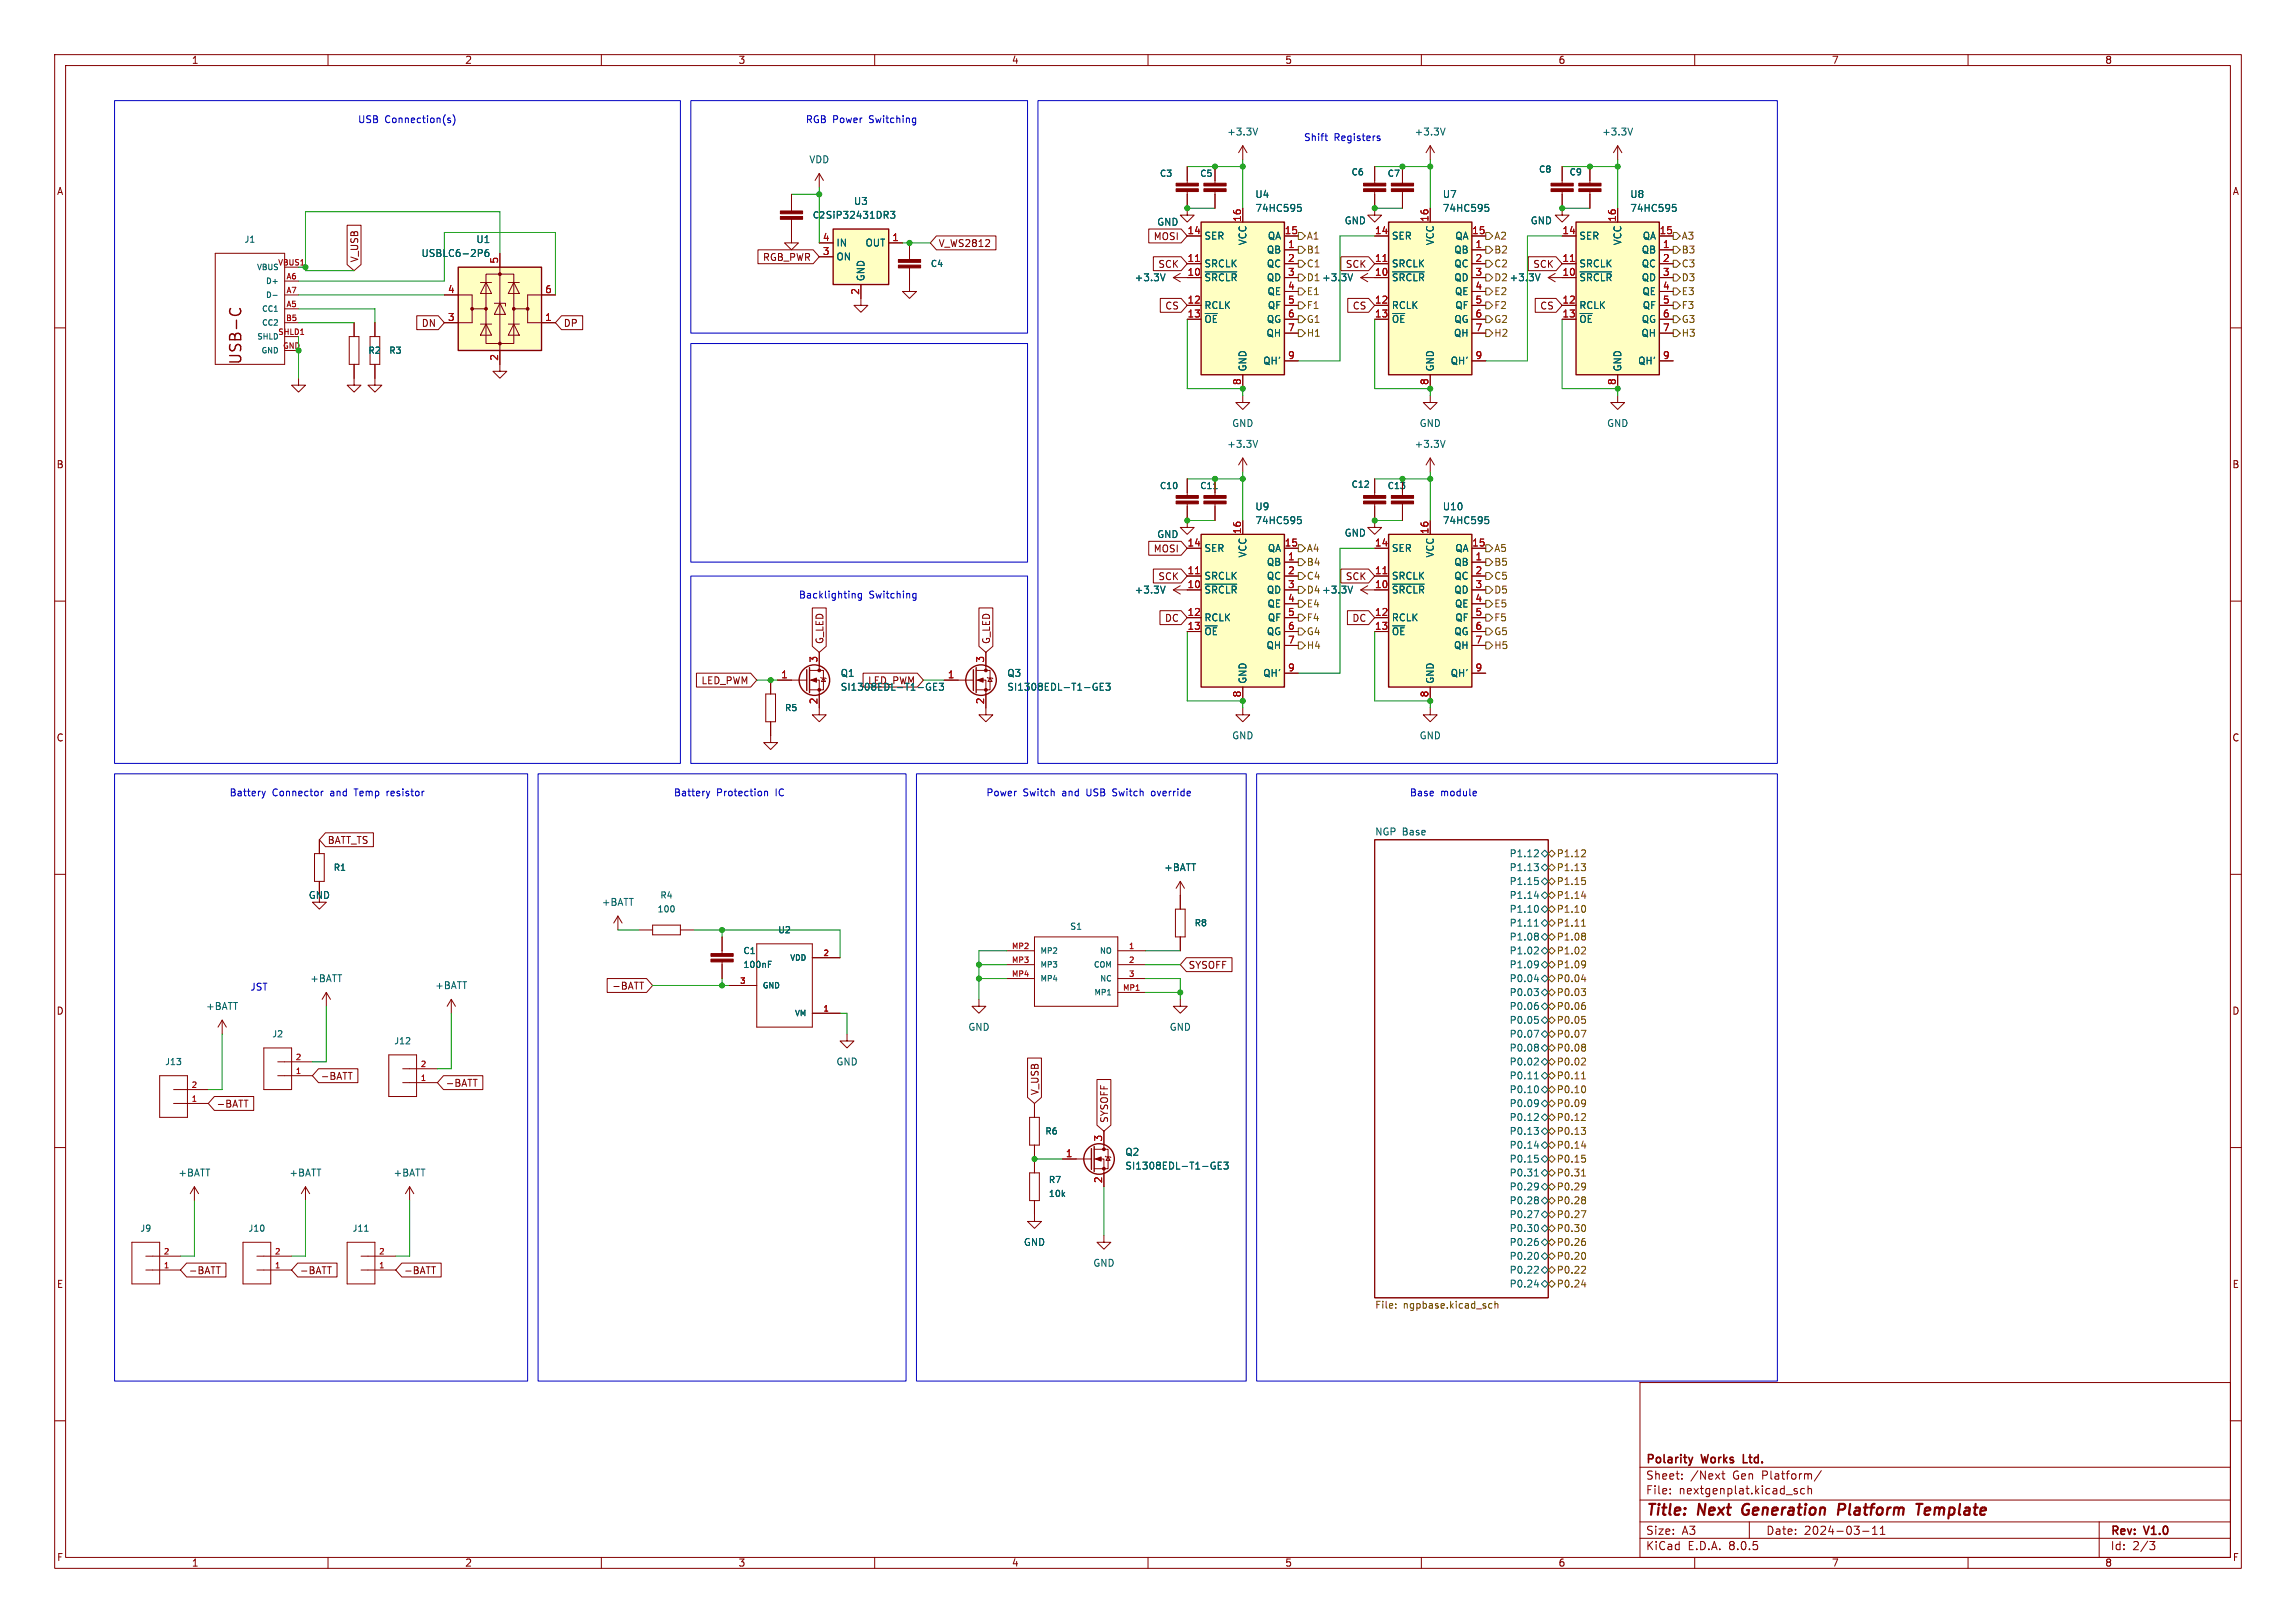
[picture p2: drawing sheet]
<svg xmlns="http://www.w3.org/2000/svg" width="420mm" height="297mm" viewBox="0 0 420 297" stroke-linecap="round" stroke-linejoin="round" font-family="sans-serif">
<defs><g id="words">
<g font-size="2.8" fill="#840000">
<text x="44.5" y="66.9" transform="rotate(-90 44.5 66.9)">USB-C</text>
<text x="301" y="277.9">Title:</text>
<text x="310.6" y="277.9">Next</text>
<text x="319.5" y="277.9">Generation</text>
<text x="337.9" y="277.9">Platform</text>
<text x="353" y="277.9">Template</text>
</g>
<g font-size="2.1" fill="#840000">
<text x="301" y="268.2">Polarity</text>
<text x="311.4" y="268.2">Works</text>
<text x="319.5" y="268.2">Ltd.</text>
<text x="301" y="273.7">File:</text>
<text x="301" y="271">Sheet:</text>
<text x="307.1" y="273.7">nextgenplat.kicad_sch</text>
<text x="309.2" y="271">/Next</text>
<text x="317" y="271">Gen</text>
<text x="322.5" y="271">Platform/</text>
<text x="301" y="281.1">Size:</text>
<text x="307.6" y="281.1">A3</text>
<text x="323" y="281.1">Date:</text>
<text x="330" y="281.1">2024-03-11</text>
<text x="386" y="281.3">Rev:</text>
<text x="392.4" y="281.3">V1.0</text>
<text x="301" y="283.9">KiCad</text>
<text x="308.7" y="283.9">E.D.A.</text>
<text x="316.3" y="283.9">8.0.5</text>
<text x="386" y="283.9">Id:</text>
<text x="390.1" y="283.9">2/3</text>
</g>
<g font-size="1.8" fill="#840000">
<text x="35" y="11.9">1</text>
<text x="85" y="11.9">2</text>
<text x="135" y="11.9">3</text>
<text x="185" y="11.9">4</text>
<text x="235" y="11.9">5</text>
<text x="285" y="11.9">6</text>
<text x="335" y="11.9">7</text>
<text x="385" y="11.9">8</text>
<text x="10.3" y="35.9">A</text>
<text x="408.3" y="35.9">A</text>
<text x="139.5" y="47.9">RGB_PWR</text>
<text x="171.6" y="45.4">V_WS2812</text>
<text x="210.9" y="44.1">MOSI</text>
<text x="65.7" y="48.1" transform="rotate(-90 65.7 48.1)">V_USB</text>
<text x="211.8" y="49.2">SCK</text>
<text x="246.1" y="49.2">SCK</text>
<text x="280.4" y="49.2">SCK</text>
<text x="213.1" y="56.8">CS</text>
<text x="247.3" y="56.8">CS</text>
<text x="281.6" y="56.8">CS</text>
<text x="77" y="60">DN</text>
<text x="103" y="60">DP</text>
<text x="10.3" y="85.9">B</text>
<text x="408.2" y="85.9">B</text>
<text x="210.9" y="101.3">MOSI</text>
<text x="211.8" y="106.4">SCK</text>
<text x="246.1" y="106.4">SCK</text>
<text x="213" y="114">DC</text>
<text x="247.3" y="114">DC</text>
<text x="150.8" y="118" transform="rotate(-90 150.8 118)">G_LED</text>
<text x="181.3" y="118" transform="rotate(-90 181.3 118)">G_LED</text>
<text x="128.2" y="125.4">LED_PWM</text>
<text x="10.3" y="135.9">C</text>
<text x="408.2" y="135.9">C</text>
<text x="59.8" y="154.6">BATT_TS</text>
<text x="217.3" y="177.5">SYSOFF</text>
<text x="10.3" y="185.9">D</text>
<text x="111.9" y="181.3">-BATT</text>
<text x="408.2" y="185.9">D</text>
<text x="58.6" y="197.8">-BATT</text>
<text x="39.5" y="202.9">-BATT</text>
<text x="81.4" y="199.1">-BATT</text>
<text x="190.2" y="200.5" transform="rotate(-90 190.2 200.5)">V_USB</text>
<text x="202.9" y="205.6" transform="rotate(-90 202.9 205.6)">SYSOFF</text>
<text x="34.4" y="233.4">-BATT</text>
<text x="54.8" y="233.4">-BATT</text>
<text x="73.8" y="233.4">-BATT</text>
<text x="10.3" y="235.9">E</text>
<text x="408.3" y="235.9">E</text>
<text x="10.3" y="285.9">F</text>
<text x="35" y="286.9">1</text>
<text x="85" y="286.9">2</text>
<text x="135" y="286.9">3</text>
<text x="185" y="286.9">4</text>
<text x="235" y="286.9">5</text>
<text x="285" y="286.9">6</text>
<text x="335" y="286.9">7</text>
<text x="385" y="286.9">8</text>
<text x="408.3" y="285.9">F</text>
</g>
<g font-size="1.8" fill="#0000c2">
<text x="65.4" y="22.6">USB</text>
<text x="70.4" y="22.6">Connection(s)</text>
<text x="147.3" y="22.6">RGB Power</text>
<text x="159.1" y="22.6">Switching</text>
<text x="238.4" y="26">Shift</text>
<text x="244" y="26">Registers</text>
<text x="146" y="109.6">Backlighting</text>
<text x="159" y="109.6">Switching</text>
<text x="41.9" y="145.8">Battery</text>
<text x="49.8" y="145.8">Connector</text>
<text x="60.5" y="145.8">and</text>
<text x="65.1" y="145.8">Temp</text>
<text x="71.2" y="145.8">resistor</text>
<text x="123.2" y="145.8">Battery</text>
<text x="131.1" y="145.8">Protection</text>
<text x="142" y="145.8">IC</text>
<text x="180.3" y="145.8">Power</text>
<text x="187.1" y="145.8">Switch</text>
<text x="194.4" y="145.8">and</text>
<text x="199" y="145.8">USB</text>
<text x="204" y="145.8">Switch</text>
<text x="211.3" y="145.8">override</text>
<text x="257.8" y="145.8">Base</text>
<text x="263.5" y="145.8">module</text>
<text x="45.7" y="181.4">JST</text>
</g>
<g font-size="1.8" fill="#006464">
<text x="224.4" y="25">+3.3V</text>
<text x="258.7" y="25">+3.3V</text>
<text x="293" y="25">+3.3V</text>
<text x="147.9" y="30.1">VDD</text>
<text x="156.1" y="37.7">U3</text>
<text x="211.6" y="41.5">GND</text>
<text x="229.5" y="36.4">U4</text>
<text x="229.5" y="39">74HC595</text>
<text x="245.9" y="41.2">GND</text>
<text x="263.8" y="36.4">U7</text>
<text x="263.8" y="39">74HC595</text>
<text x="279.9" y="41.2">GND</text>
<text x="298.1" y="36.4">U8</text>
<text x="298.1" y="39">74HC595</text>
<text x="77" y="47.2">USBLC6-2P6</text>
<text x="87" y="44.7">U1</text>
<text x="152.9" y="47.9">ON</text>
<text x="152.9" y="45.3">IN</text>
<text x="158.2" y="45.3">OUT</text>
<text x="220.2" y="44">SER</text>
<text x="228.2" y="45" transform="rotate(-90 228.2 45)">VCC</text>
<text x="231.6" y="46.6">QB</text>
<text x="231.8" y="44">QA</text>
<text x="254.5" y="44">SER</text>
<text x="262.5" y="45" transform="rotate(-90 262.5 45)">VCC</text>
<text x="265.9" y="46.6">QB</text>
<text x="266.1" y="44">QA</text>
<text x="288.8" y="44">SER</text>
<text x="296.8" y="45" transform="rotate(-90 296.8 45)">VCC</text>
<text x="300.2" y="46.6">QB</text>
<text x="300.4" y="44">QA</text>
<text x="158.3" y="51.6" transform="rotate(-90 158.3 51.6)">GND</text>
<text x="207.5" y="51.7">+3.3V</text>
<text x="220.2" y="51.7">~{SRCLR}</text>
<text x="220.2" y="49.1">SRCLK</text>
<text x="231.6" y="49.1">QC</text>
<text x="231.6" y="51.7">QD</text>
<text x="241.8" y="51.7">+3.3V</text>
<text x="254.5" y="51.7">~{SRCLR}</text>
<text x="254.5" y="49.1">SRCLK</text>
<text x="265.9" y="49.1">QC</text>
<text x="265.9" y="51.7">QD</text>
<text x="276" y="51.7">+3.3V</text>
<text x="288.8" y="51.7">~{SRCLR}</text>
<text x="288.8" y="49.1">SRCLK</text>
<text x="300.2" y="49.1">QC</text>
<text x="300.2" y="51.7">QD</text>
<text x="220.2" y="56.7">RCLK</text>
<text x="220.2" y="59.3">~{OE}</text>
<text x="231.6" y="59.3">QG</text>
<text x="231.8" y="54.2">QE</text>
<text x="231.8" y="56.7">QF</text>
<text x="254.5" y="56.7">RCLK</text>
<text x="254.5" y="59.3">~{OE}</text>
<text x="265.9" y="59.3">QG</text>
<text x="266" y="54.2">QE</text>
<text x="266.1" y="56.7">QF</text>
<text x="288.8" y="56.7">RCLK</text>
<text x="288.8" y="59.3">~{OE}</text>
<text x="300.2" y="59.3">QG</text>
<text x="300.3" y="54.2">QE</text>
<text x="300.4" y="56.7">QF</text>
<text x="231.6" y="61.8">QH</text>
<text x="265.9" y="61.8">QH</text>
<text x="300.2" y="61.8">QH</text>
<text x="228.2" y="68.1" transform="rotate(-90 228.2 68.1)">GND</text>
<text x="231" y="66.9">QH'</text>
<text x="262.5" y="68.1" transform="rotate(-90 262.5 68.1)">GND</text>
<text x="265.3" y="66.9">QH'</text>
<text x="296.8" y="68.1" transform="rotate(-90 296.8 68.1)">GND</text>
<text x="299.6" y="66.9">QH'</text>
<text x="224.4" y="82.1">+3.3V</text>
<text x="225.3" y="78.3">GND</text>
<text x="258.7" y="82.1">+3.3V</text>
<text x="259.6" y="78.3">GND</text>
<text x="293.9" y="78.3">GND</text>
<text x="229.5" y="93.6">U9</text>
<text x="263.8" y="93.6">U10</text>
<text x="211.6" y="98.7">GND</text>
<text x="220.2" y="101.2">SER</text>
<text x="229.5" y="96.1">74HC595</text>
<text x="231.8" y="101.2">QA</text>
<text x="245.9" y="98.4">GND</text>
<text x="254.5" y="101.2">SER</text>
<text x="263.8" y="96.1">74HC595</text>
<text x="266.1" y="101.2">QA</text>
<text x="220.2" y="106.3">SRCLK</text>
<text x="228.2" y="102.1" transform="rotate(-90 228.2 102.1)">VCC</text>
<text x="231.6" y="103.7">QB</text>
<text x="231.6" y="106.3">QC</text>
<text x="254.5" y="106.3">SRCLK</text>
<text x="262.5" y="102.1" transform="rotate(-90 262.5 102.1)">VCC</text>
<text x="265.9" y="103.7">QB</text>
<text x="265.9" y="106.3">QC</text>
<text x="207.5" y="108.8">+3.3V</text>
<text x="220.2" y="108.8">~{SRCLR}</text>
<text x="220.2" y="113.9">RCLK</text>
<text x="231.6" y="108.8">QD</text>
<text x="231.8" y="111.4">QE</text>
<text x="231.8" y="113.9">QF</text>
<text x="241.8" y="108.8">+3.3V</text>
<text x="254.5" y="108.8">~{SRCLR}</text>
<text x="254.5" y="113.9">RCLK</text>
<text x="265.9" y="108.8">QD</text>
<text x="266" y="111.4">QE</text>
<text x="266.1" y="113.9">QF</text>
<text x="220.2" y="116.4">~{OE}</text>
<text x="231.6" y="119">QH</text>
<text x="231.6" y="116.4">QG</text>
<text x="254.5" y="116.4">~{OE}</text>
<text x="265.9" y="119">QH</text>
<text x="265.9" y="116.4">QG</text>
<text x="153.7" y="124.1">Q1</text>
<text x="158.7" y="125.4">LED_PWM</text>
<text x="184.2" y="124.1">Q3</text>
<text x="228.2" y="125.2" transform="rotate(-90 228.2 125.2)">GND</text>
<text x="231" y="124.1">QH'</text>
<text x="262.5" y="125.2" transform="rotate(-90 262.5 125.2)">GND</text>
<text x="265.3" y="124.1">QH'</text>
<text x="153.7" y="126.6">SI1308EDL-T1-GE3</text>
<text x="184.2" y="126.6">SI1308EDL-T1-GE3</text>
<text x="225.3" y="135.5">GND</text>
<text x="259.6" y="135.5">GND</text>
<text x="251.5" y="153">NGP Base</text>
<text x="212.9" y="159.6">+BATT</text>
<text x="276" y="157.1">P1.12</text>
<text x="276" y="159.6">P1.13</text>
<text x="56.4" y="164.7">GND</text>
<text x="110" y="166">+BATT</text>
<text x="276" y="162.2">P1.15</text>
<text x="276" y="164.7">P1.14</text>
<text x="276" y="167.2">P1.10</text>
<text x="276" y="169.8">P1.11</text>
<text x="276" y="172.3">P1.08</text>
<text x="56.7" y="179.9">+BATT</text>
<text x="276" y="174.9">P1.02</text>
<text x="276" y="177.4">P1.09</text>
<text x="276" y="179.9">P0.04</text>
<text x="37.6" y="185">+BATT</text>
<text x="79.5" y="181.2">+BATT</text>
<text x="276" y="182.5">P0.03</text>
<text x="276" y="185">P0.06</text>
<text x="177" y="188.8">GND</text>
<text x="213.9" y="188.8">GND</text>
<text x="276" y="187.6">P0.05</text>
<text x="276" y="190.1">P0.07</text>
<text x="152.9" y="195.2">GND</text>
<text x="276" y="192.6">P0.08</text>
<text x="276" y="195.2">P0.02</text>
<text x="276" y="197.7">P0.11</text>
<text x="276" y="200.3">P0.10</text>
<text x="276" y="202.8">P0.09</text>
<text x="276" y="205.3">P0.12</text>
<text x="276" y="207.9">P0.13</text>
<text x="32.5" y="215.5">+BATT</text>
<text x="52.8" y="215.5">+BATT</text>
<text x="71.9" y="215.5">+BATT</text>
<text x="205.7" y="211.7">Q2</text>
<text x="205.7" y="214.2">SI1308EDL-T1-GE3</text>
<text x="276" y="210.4">P0.14</text>
<text x="276" y="213">P0.15</text>
<text x="276" y="215.5">P0.31</text>
<text x="276" y="218">P0.29</text>
<text x="276" y="220.6">P0.28</text>
<text x="276" y="223.1">P0.27</text>
<text x="276" y="225.7">P0.30</text>
<text x="187.2" y="228.2">GND</text>
<text x="199.9" y="232">GND</text>
<text x="276" y="228.2">P0.26</text>
<text x="276" y="230.7">P0.20</text>
<text x="276" y="233.3">P0.22</text>
<text x="276" y="235.8">P0.24</text>
</g>
<g font-size="1.8" fill="#a90000">
<text x="227.1" y="40.7" transform="rotate(-90 227.1 40.7)">16</text>
<text x="261.4" y="40.7" transform="rotate(-90 261.4 40.7)">16</text>
<text x="295.7" y="40.7" transform="rotate(-90 295.7 40.7)">16</text>
<text x="150.4" y="46.7">3</text>
<text x="150.4" y="44.2">4</text>
<text x="163.1" y="44.2">1</text>
<text x="217.1" y="42.9">14</text>
<text x="234.9" y="42.9">15</text>
<text x="235.5" y="45.5">1</text>
<text x="251.4" y="42.9">14</text>
<text x="269.2" y="42.9">15</text>
<text x="269.8" y="45.5">1</text>
<text x="285.7" y="42.9">14</text>
<text x="303.5" y="42.9">15</text>
<text x="304.1" y="45.5">1</text>
<text x="81.8" y="53.7">4</text>
<text x="91.2" y="48.3" transform="rotate(-90 91.2 48.3)">5</text>
<text x="99.6" y="53.7">6</text>
<text x="217.1" y="50.5">10</text>
<text x="217.1" y="48">11</text>
<text x="235.5" y="48">2</text>
<text x="235.5" y="50.5">3</text>
<text x="235.5" y="53.1">4</text>
<text x="251.4" y="50.5">10</text>
<text x="251.4" y="48">11</text>
<text x="269.8" y="48">2</text>
<text x="269.8" y="50.5">3</text>
<text x="269.8" y="53.1">4</text>
<text x="285.7" y="50.5">10</text>
<text x="285.7" y="48">11</text>
<text x="304.1" y="48">2</text>
<text x="304.1" y="50.5">3</text>
<text x="304.1" y="53.1">4</text>
<text x="81.8" y="58.8">3</text>
<text x="99.6" y="58.8">1</text>
<text x="157.2" y="54" transform="rotate(-90 157.2 54)">2</text>
<text x="217.1" y="55.6">12</text>
<text x="217.1" y="58.2">13</text>
<text x="235.5" y="55.6">5</text>
<text x="235.5" y="58.2">6</text>
<text x="251.4" y="55.6">12</text>
<text x="251.4" y="58.2">13</text>
<text x="269.8" y="55.6">5</text>
<text x="269.8" y="58.2">6</text>
<text x="285.7" y="55.6">12</text>
<text x="285.7" y="58.2">13</text>
<text x="304.1" y="55.6">5</text>
<text x="304.1" y="58.2">6</text>
<text x="235.5" y="60.7">7</text>
<text x="235.5" y="65.8">9</text>
<text x="269.8" y="60.7">7</text>
<text x="269.8" y="65.8">9</text>
<text x="304.1" y="60.7">7</text>
<text x="304.1" y="65.8">9</text>
<text x="91.2" y="66.1" transform="rotate(-90 91.2 66.1)">2</text>
<text x="227.1" y="70.6" transform="rotate(-90 227.1 70.6)">8</text>
<text x="261.4" y="70.6" transform="rotate(-90 261.4 70.6)">8</text>
<text x="295.7" y="70.6" transform="rotate(-90 295.7 70.6)">8</text>
<text x="217.1" y="100.1">14</text>
<text x="227.1" y="97.8" transform="rotate(-90 227.1 97.8)">16</text>
<text x="234.9" y="100.1">15</text>
<text x="251.4" y="100.1">14</text>
<text x="261.4" y="97.8" transform="rotate(-90 261.4 97.8)">16</text>
<text x="269.2" y="100.1">15</text>
<text x="217.1" y="107.7">10</text>
<text x="217.1" y="105.2">11</text>
<text x="235.5" y="102.6">1</text>
<text x="235.5" y="105.2">2</text>
<text x="235.5" y="107.7">3</text>
<text x="251.4" y="107.7">10</text>
<text x="251.4" y="105.2">11</text>
<text x="269.8" y="102.6">1</text>
<text x="269.8" y="105.2">2</text>
<text x="269.8" y="107.7">3</text>
<text x="217.1" y="112.8">12</text>
<text x="235.5" y="110.2">4</text>
<text x="235.5" y="112.8">5</text>
<text x="251.4" y="112.8">12</text>
<text x="269.8" y="110.2">4</text>
<text x="269.8" y="112.8">5</text>
<text x="217.1" y="115.3">13</text>
<text x="235.5" y="115.3">6</text>
<text x="235.5" y="117.9">7</text>
<text x="251.4" y="115.3">13</text>
<text x="269.8" y="115.3">6</text>
<text x="269.8" y="117.9">7</text>
<text x="142.8" y="124.2">1</text>
<text x="149.6" y="121.4" transform="rotate(-90 149.6 121.4)">3</text>
<text x="173.3" y="124.2">1</text>
<text x="180.1" y="121.4" transform="rotate(-90 180.1 121.4)">3</text>
<text x="235.5" y="122.9">9</text>
<text x="269.8" y="122.9">9</text>
<text x="149.6" y="129" transform="rotate(-90 149.6 129)">2</text>
<text x="180.1" y="129" transform="rotate(-90 180.1 129)">2</text>
<text x="227.1" y="127.7" transform="rotate(-90 227.1 127.7)">8</text>
<text x="261.4" y="127.7" transform="rotate(-90 261.4 127.7)">8</text>
<text x="201.7" y="209" transform="rotate(-90 201.7 209)">3</text>
<text x="194.9" y="211.8">1</text>
<text x="201.7" y="216.6" transform="rotate(-90 201.7 216.6)">2</text>
</g>
<g font-size="1.8" fill="#725600">
<text x="239" y="44">A1</text>
<text x="239" y="46.6">B1</text>
<text x="273.2" y="46.6">B2</text>
<text x="273.2" y="44">A2</text>
<text x="307.5" y="44">A3</text>
<text x="307.5" y="46.6">B3</text>
<text x="239" y="49.1">C1</text>
<text x="239" y="51.7">D1 +3.3V</text>
<text x="273.2" y="51.7">D2 +3.3V</text>
<text x="273.2" y="49.1">C2</text>
<text x="307.5" y="51.7">D3</text>
<text x="307.5" y="49.1">C3</text>
<text x="239" y="54.2">E1</text>
<text x="239" y="59.3">G1</text>
<text x="239" y="56.7">F1</text>
<text x="273.2" y="59.3">G2</text>
<text x="273.2" y="54.2">E2</text>
<text x="273.2" y="56.7">F2</text>
<text x="307.5" y="59.3">G3</text>
<text x="307.5" y="56.7">F3</text>
<text x="307.5" y="54.2">E3</text>
<text x="239" y="61.8">H1</text>
<text x="273.2" y="61.8">H2</text>
<text x="307.5" y="61.8">H3</text>
<text x="239" y="101.2">A4</text>
<text x="273.2" y="101.2">A5</text>
<text x="239" y="103.7">B4</text>
<text x="239" y="106.3">C4</text>
<text x="273.2" y="103.7">B5</text>
<text x="273.2" y="106.3">C5</text>
<text x="239" y="113.9">F4</text>
<text x="239" y="108.8">D4 +3.3V</text>
<text x="239" y="111.4">E4</text>
<text x="273.2" y="108.8">D5</text>
<text x="273.2" y="111.4">E5</text>
<text x="273.2" y="113.9">F5</text>
<text x="239" y="116.4">G4</text>
<text x="239" y="119">H4</text>
<text x="273.2" y="119">H5</text>
<text x="273.2" y="116.4">G5</text>
<text x="284.7" y="157.1">P1.12</text>
<text x="284.7" y="159.6">P1.13</text>
<text x="284.7" y="167.2">P1.10</text>
<text x="284.7" y="164.7">P1.14</text>
<text x="284.7" y="162.2">P1.15</text>
<text x="284.7" y="172.3">P1.08</text>
<text x="284.7" y="169.8">P1.11</text>
<text x="284.7" y="179.9">P0.04</text>
<text x="284.7" y="177.4">P1.09</text>
<text x="284.7" y="174.9">P1.02</text>
<text x="284.7" y="185">P0.06</text>
<text x="284.7" y="182.5">P0.03</text>
<text x="284.7" y="190.1">P0.07</text>
<text x="284.7" y="187.6">P0.05</text>
<text x="284.7" y="197.7">P0.11</text>
<text x="284.7" y="192.6">P0.08</text>
<text x="284.7" y="195.2">P0.02</text>
<text x="284.7" y="200.3">P0.10</text>
<text x="284.7" y="202.8">P0.09</text>
<text x="284.7" y="207.9">P0.13</text>
<text x="284.7" y="205.3">P0.12</text>
<text x="284.7" y="213">P0.15</text>
<text x="284.7" y="210.4">P0.14</text>
<text x="284.7" y="215.5">P0.31</text>
<text x="284.7" y="218">P0.29</text>
<text x="284.7" y="220.6">P0.28</text>
<text x="284.7" y="223.1">P0.27</text>
<text x="284.7" y="225.7">P0.30</text>
<text x="284.7" y="230.7">P0.20</text>
<text x="284.7" y="233.3">P0.22</text>
<text x="284.7" y="228.2">P0.26</text>
<text x="251.5" y="239.8">File:</text>
<text x="256.7" y="239.8">ngpbase.kicad_sch</text>
<text x="284.7" y="235.8">P0.24</text>
</g>
<g font-size="1.6" fill="#006464">
<text x="212.1" y="32.6">C3</text>
<text x="219.4" y="32.6">C5</text>
<text x="247.1" y="32.3">C6</text>
<text x="253.7" y="32.6">C7</text>
<text x="281.4" y="31.8">C8</text>
<text x="287" y="32.3">C9</text>
<text x="148.6" y="40.2">C2 SiP32431DR3</text>
<text x="44.6" y="44.6">J1</text>
<text x="170.2" y="49.1">C4</text>
<text x="67.3" y="64.9">R2</text>
<text x="71.1" y="64.9">R3</text>
<text x="212.1" y="89.7">C10</text>
<text x="219.4" y="89.7">C11</text>
<text x="247.1" y="89.4">C12</text>
<text x="253.7" y="89.7">C13</text>
<text x="143.5" y="130.3">R5</text>
<text x="60.9" y="159.6">R1</text>
<text x="120.2" y="167.2">100</text>
<text x="120.7" y="164.6">R4</text>
<text x="142.3" y="171">U2</text>
<text x="195.6" y="170.3">S1</text>
<text x="218.4" y="169.7">R8</text>
<text x="135.9" y="174.8">C1</text>
<text x="135.9" y="177.3">100nF</text>
<text x="49.7" y="190">J2</text>
<text x="72" y="191.3">J12</text>
<text x="30.1" y="195.1">J13</text>
<text x="191.1" y="207.8">R6</text>
<text x="191.8" y="216.7">R7</text>
<text x="191.8" y="219.2">10k</text>
<text x="25.6" y="225.6">J9</text>
<text x="45.4" y="225.6">J10</text>
<text x="64.4" y="225.6">J11</text>
</g>
<g font-size="1.4" fill="#006464">
<text x="46.9" y="49.6">VBUS</text>
<text x="48.5" y="52.2">D+</text>
<text x="47.8" y="57.3">CC1</text>
<text x="47.8" y="59.8">CC2</text>
<text x="48.5" y="54.7">D-</text>
<text x="46.9" y="62.3">SHLD</text>
<text x="47.7" y="64.9">GND</text>
<text x="144.4" y="176">VDD</text>
<text x="190.2" y="174.7">MP2</text>
<text x="190.2" y="177.3">MP3</text>
<text x="190.2" y="179.8">MP4</text>
<text x="200" y="177.3">COM</text>
<text x="201.1" y="174.7">NO</text>
<text x="201.1" y="179.8">NC</text>
<text x="139.4" y="181.1">GND</text>
<text x="200.1" y="182.3">MP1</text>
<text x="145.3" y="186.2">VM</text>
</g>
<g font-size="1.4" fill="#a90000">
<text x="50.8" y="48.6">VBUS1</text>
<text x="52.3" y="51.2">A6</text>
<text x="52.3" y="53.7">A7</text>
<text x="52.2" y="58.8">B5</text>
<text x="52.3" y="56.3">A5</text>
<text x="50.8" y="61.3">SHLD1</text>
<text x="51.7" y="63.9">GND</text>
<text x="185" y="173.7">MP2</text>
<text x="206.4" y="173.7">1</text>
<text x="150.5" y="175">2</text>
<text x="185" y="176.3">MP3</text>
<text x="185" y="178.8">MP4</text>
<text x="206.4" y="176.3">2</text>
<text x="206.4" y="178.8">3</text>
<text x="135.3" y="180.1">3</text>
<text x="150.5" y="185.2">1</text>
<text x="205.3" y="181.4">MP1</text>
<text x="54" y="196.6">1</text>
<text x="54" y="194.1">2</text>
<text x="76.9" y="197.9">1</text>
<text x="76.9" y="195.3">2</text>
<text x="34.9" y="201.7">1</text>
<text x="34.9" y="199.1">2</text>
<text x="29.9" y="232.2">1</text>
<text x="29.9" y="229.6">2</text>
<text x="50.2" y="232.2">1</text>
<text x="50.2" y="229.6">2</text>
<text x="69.2" y="232.2">1</text>
<text x="69.2" y="229.6">2</text>
</g>
</g></defs>
<g fill="none" stroke="#840000" stroke-width=".18">
<path d="M10 10h400v277h-400zM12 12h396v273h-396zM60 10v2M110 10v2M160 10v2M210 10v2M260 10v2M310 10v2M360 10v2M10 60h2M39.4 46.4h12.7v20.3h-12.7zM52.1 56.5h2.5"/>
<path d="M52.1 51.4h2.5M52.1 54h2.5M52.1 59.1h2.5M52.1 48.9h2.5M408 60h2M52.1 64.1h2.5M52.1 61.6h2.5M54.6 69.2v1.3h1.3l-1.3 1.3-1.3-1.3h1.3M10 110h2M408 110h2M10 160h2M251.5 153.7h31.7v83.8h-31.7z"/>
<path d="M408 160h2M154.9 189.2v1.3h1.3l-1.3 1.3-1.2-1.3h1.2M10 210h2M408 210h2M10 260h2M300 253h108v32h-108zM408 260h2M300 278.5h108M300 274.5h108M300 268.5h108M305.5 273.2v.2M305.5 272.5v.1"/>
<path d="M307.7 270.5v.2M307.7 269.8v.1M314.9 269.7h.6M315.2 269.2v1.3l.3 .2M320 278.5v3M328.2 272.8l.4 .1 .2 .2-.1 .2-.4 .1M328.2 272.5h.5M330.1 272.5l-.4-.1-.3 .3v.4l.1 .2h.6M330.7 272.5l.2-.1 .4 .1 .1 .9M330.7 271.9v1.5M333.2 269.1l-1.3 1.9M342.5 279.7l.4-.4v1.5"/>
<path d="M343.9 279.7l.5-.4v1.5M384 278.5v6.5M60 285v2M110 285v2M160 285v2M210 285v2M260 285v2M300 281.5h108M310 285v2M340.7 280.2h1.2M342.5 280.8h.9M343.9 280.8h.9"/>
<path d="M360 285v2M393.2 282.1h1l-.5 .6 .4 .1 .1 .5-.3 .3h-.5"/>
</g>
<path d="M319 275.5a1.27 1.27 0 0 0 0 1.6M337.2 275.2h-.8l-.2 2M337.3 276.2l-1 .1M350.5 275.2h1.2M351.1 275.2l-.2 2M352.8 275.9h-.3l-.4 .3v.9l.6 .1M353.1 276.3l-1 .2" fill="none" stroke="#840000" stroke-width=".4"/>
<path d="M309.6 266.7l-.3 1M318.9 266.2v1.5h.7" fill="none" stroke="#840000" stroke-width=".3"/>
<g fill="none" stroke="#006464" stroke-width=".18">
<path d="M49.9 54h.8M280.6 158.1h.8l-.4 .4M281.2 155.5l.2 .3-.1 .3-.7 .7h.8M281.2 158.5l.2 .3v.3l-.2 .2M281.9 158.8l.7-.7 .6 .7-.6 .6zM282.6 155.6l.6 .6-.6 .6-.7-.6zM280.7 164h.8M280.7 169.5h.7M280.7 179.2h.8M280.7 160.6h.6M280.9 168.4l.1-.2v1.3M281.1 165.7a.79 .79 0 0 1 0 1.2"/>
<path d="M281.2 161.1l.2 .2v.3l-.2 .3M281.2 170.8l.2 .2-.2 .3 .2 .2v.3l-.2 .2M281.2 173.3l.2 .2-.1 .3-.7 .8h.8M281.2 175.8l.2 .3a.94 .94 0 0 1-.2 .9M281.3 163.6v.8M281.3 178.8v.8M281.4 176.4l-.2 .2M281.9 161.3l.7-.6 .6 .6-.6 .6zM281.9 163.8l.7-.6 .6 .6-.6 .7zM281.9 166.4l.7-.7 .6 .7-.6 .6zM281.9 168.9l.7-.6 .6 .6-.6 .6zM281.9 174l.7-.6 .6 .6-.6 .6z"/>
<path d="M281.9 176.5l.7-.6 .6 .6-.6 .7zM281.9 179.1l.7-.7 .6 .7-.6 .6zM282.6 170.8l.6 .7-.6 .6-.7-.6zM280.6 180.9h.8l-.4 .5M280.6 188.5h.9l-.6 1.3M280.7 197.4h.7M280.7 186h.6M280.9 196.3l.1-.1v1.2M281 183.5h.3M281.1 198.7a.79 .79 0 0 1 0 1.3M281.2 181.4l.2 .2v.3l-.2 .3M281.2 183.9l.2 .3v.3l-.2 .2"/>
<path d="M281.2 186.5l.2 .2v.3l-.2 .3M281.2 191.1l.2 .2-.2 .3 .2 .3v.2l-.2 .2M281.2 193.6l.2 .3-.1 .3-.7 .7h.8M281.9 181.6l.7-.6 .6 .6-.6 .6zM281.9 184.2l.7-.7 .6 .7-.6 .6zM281.9 186.7l.7-.6 .6 .6-.6 .6zM281.9 189.2l.7-.6 .6 .6-.6 .7zM281.9 191.8l.7-.7 .6 .7-.6 .6zM281.9 194.3l.7-.6 .6 .6-.6 .6zM281.9 196.9l.7-.7 .6 .7-.6 .6zM281.9 199.4l.7-.6 .6 .6-.6 .6zM280.6 206.3h.8l-.4 .5"/>
<path d="M280.7 209.7h.8M280.7 215.2h.7M280.7 211.4h.6M280.9 214.1l.1-.2v1.3M281.2 201.2l.2 .3a.94 .94 0 0 1-.2 .9M281.2 203.8l.2 .2-.1 .3-.7 .7h.8M281.2 206.8l.2 .2v.3l-.2 .3M281.2 211.9l.2 .2v.3l-.2 .3M281.2 216.5l.2 .2a.94 .94 0 0 1-.2 1M281.2 219l.2 .3-.2 .3 .2 .2v.2l-.2 .3M281.3 209.3v.8M281.4 201.8l-.2 .2"/>
<path d="M281.4 217l-.2 .3M281.9 204.5l.7-.7 .6 .7-.6 .6zM281.9 207l.7-.6 .6 .6-.6 .6zM281.9 209.6l.7-.7 .6 .7-.6 .6zM281.9 212.1l.7-.6 .6 .6-.6 .6zM281.9 214.6l.7-.6 .6 .6-.6 .7zM281.9 217.2l.7-.7 .6 .7-.6 .6zM281.9 219.7l.7-.6 .6 .6-.6 .6zM282.6 201.3l.6 .6-.6 .7-.7-.7zM280.6 221.6h.9l-.6 1.2M280.7 235.1h.8M281 226.6h.3"/>
<path d="M281.1 224.1a.79 .79 0 0 1 0 1.3M281.1 229.2a.79 .79 0 0 1 0 1.2M281.2 227.1l.2 .3v.3l-.2 .2M281.2 231.7l.2 .3-.1 .3-.7 .7h.8M281.3 234.7v.8M281.9 222.2l.7-.6 .6 .6-.6 .7zM281.9 224.8l.7-.6 .6 .6-.6 .6zM281.9 227.3l.7-.6 .6 .6-.6 .7zM281.9 229.9l.7-.7 .6 .7-.6 .6zM281.9 232.4l.7-.6 .6 .6-.6 .6zM281.9 234.9l.7-.6 .6 .6-.6 .7z"/>
</g>
<path d="M255.3 239.3v.1M255.3 238.6v.1M272.3 239.2l.2 .2 .4-.1M272.9 238.6h-.4l-.2 .2M273.5 238.7l.1-.1h.3l.1 .8M273.5 238.1v1.3" fill="none" stroke="#725600" stroke-width=".18"/>
<path d="M42.2 56.5a.71 .71 0 0 0-.1 .8M43.8 56.5a.71 .71 0 0 1 .1 .8" fill="none" stroke="#840000" stroke-width=".25"/>
<path d="M83.8 48.9h15.3v15.2h-15.3z" fill="#ffffc2"/>
<path d="M83.8 48.9h15.3v15.2h-15.3z" fill="none" stroke="#840000" stroke-width=".25"/>
<g fill="#840000" stroke="#840000" stroke-width=".18">
<path d="M130 175.5h4.1v.5h-4.1z"/>
<path d="M130 174.5h4.1v.5h-4.1z"/>
<path d="M215.1 34.5h4.1v.6h-4.1z"/>
<path d="M215.1 33.5h4.1v.5h-4.1z"/>
<circle cx="96.5" cy="56.5" r=".25"/>
<circle cx="94" cy="56.5" r=".25"/>
<circle cx="91.4" cy="62.9" r=".25"/>
<circle cx="91.4" cy="50.2" r=".25"/>
<circle cx="88.9" cy="56.5" r=".25"/>
<circle cx="86.4" cy="56.5" r=".25"/>
</g>
<g fill="none" stroke="#840000" stroke-width=".18">
<path d="M217.2 30.5v3M217.2 35.1v3M81.3 54h5.1v2.5h2.5M86.4 56.5v2.6h-5.1M87.9 59.3h2M87.9 51.7h2M88.9 50.2h5.1v12.7h-5.1zM88.9 59.3l1 2h-2zM88.9 51.7l1 2h-2zM90.4 55.5h2.1v.5M91.4 55.5l1.1 2h-2.1zM91.4 46.4v21.5h1.3l-1.3 1.3-1.2-1.3h1.2"/>
<path d="M93 59.3h2M93 51.7h2M94 59.3l1 2h-2zM94 51.7l1 2h-2zM96.5 56.5v2.6h5.1M101.6 54h-5.1v2.5h-2.5M113 167.6l-.7 1.3M113 167.6v2.6M113 167.6l.8 1.3M116.8 170.2h2.6M119.4 169.3h5.1v1.8h-5.1zM124.5 170.2h2.5"/>
<path d="M132.1 171.5v3M132.1 176v3.1M138.4 172.7h10.2v15.3h-10.2zM148.6 175.3h5.1M133.3 180.3h5.1M148.6 185.4h5.1"/>
</g>
<path d="M88.1 45.7l.1 .2-.1 .4M89.3 45.7h-.3a.85 .85 0 0 0 0 1.2l.4-.1v-.4l-.2-.3-.4 .1-.1 .2M123.3 166v.7M140.6 176.5h.3M140.6 175.9h.5" fill="none" stroke="#006464" stroke-width=".18"/>
<path d="M288.3 40.6h15.2v28h-15.2z" fill="#ffffc2"/>
<path d="M288.3 40.6h15.2v28h-15.2z" fill="none" stroke="#840000" stroke-width=".25"/>
<g fill="none" stroke="#840000" stroke-width=".18">
<path d="M217.2 38.1v1.3h1.2l-1.2 1.2-1.3-1.2h1.3M222.2 30.5v3M222.2 35.1v3M227.3 26.7l-.7 1.2M227.3 26.7v2.5M227.3 26.7l.8 1.2M290.8 30.5v3M290.8 35.1v3M295.9 26.7v2.5M295.9 38.1v2.5M295.9 26.7l-.8 1.2M295.9 26.7l.8 1.2"/>
<path d="M64.8 59.1v2.5M68.6 59.1v2.5M285.7 50.8h2.6M285.7 48.3h2.6M285.7 55.9h2.6M285.7 58.4h2.6M285.7 43.2h2.6M303.5 45.7h2.6M303.5 50.8h2.6M303.5 48.3h2.6M303.5 55.9h2.6M303.5 58.4h2.6"/>
<path d="M303.5 43.2h2.6M303.5 53.3h2.6M63.9 61.6h1.8v5.1h-1.8zM64.8 66.7v3.8h1.2l-1.2 1.3-1.3-1.3h1.3M67.7 61.6h1.8v5.1h-1.8zM68.6 66.7v3.8h1.2l-1.2 1.3-1.3-1.3h1.3M261.6 72.4v1.3h1.3l-1.3 1.2-1.3-1.2h1.3M295.9 72.4v1.3h1.3l-1.3 1.2-1.3-1.2h1.3M295.9 68.6v2.5M303.5 61h2.6M303.5 66h2.6M217.2 92.2v4.3h1.2l-1.2 1.3-1.3-1.3h1.3"/>
<path d="M217.2 87.6v3.1M222.2 87.6v3.1M222.2 92.2v3.1M251.5 95.3v1.2h1.2l-1.2 1.3-1.3-1.3h1.3M57.5 156.2h1.8v5.1h-1.8zM58.4 153.7v2.5M58.4 161.3v3.8h1.3l-1.3 1.3-1.3-1.3h1.3M215 166.4h1.8v5.1h-1.8zM215.9 161.3v5.1M215.9 171.5v2.5M215.9 161.3l-.8 1.3M215.9 161.3l.8 1.3"/>
<path d="M40.6 186.7l-.7 1.3M40.6 186.7v2.5M40.6 186.7l.8 1.3M48.3 191.8h5v7.6h-5zM50.8 196.9h6.3M50.8 194.3h6.3M59.7 181.6l-.8 1.3M59.7 181.6v2.6M59.7 181.6l.8 1.3M71.1 193h5.1v7.7h-5.1zM73.7 198.1h6.3M73.7 195.6h6.3"/>
<path d="M82.5 182.9l-.7 1.3M82.5 182.9v2.5M82.5 182.9l.8 1.3M215.9 182.9v1.3h1.3l-1.3 1.2-1.3-1.2h1.3M35.6 217.2l-.8 1.2M35.6 217.2v2.5M35.6 217.2l.7 1.2M55.9 217.2l-.8 1.2M55.9 217.2v2.5M55.9 217.2l.7 1.2M74.9 217.2l-.7 1.2M74.9 217.2v2.5"/>
<path d="M74.9 217.2l.8 1.2M24.1 227.3h5.1v7.6h-5.1zM26.7 232.4h6.3M26.7 229.9h6.3M44.4 227.3h5.1v7.6h-5.1zM47 232.4h6.3M47 229.9h6.3M63.5 227.3h5.1v7.6h-5.1zM66 232.4h6.4M66 229.9h6.4"/>
</g>
<path d="M230.1 23.4l-.5 1.3M298.6 23.4l-.4 1.3M306 37.4h.6M306.1 37.9h.3l.2 .2v.5l-.5 .1M289 49.8h5.8M222 89.4h.7M66.7 225.3h.6" fill="none" stroke="#006464" stroke-width=".18"/>
<path d="M287.3 47.8h.7" fill="none" stroke="#a90000" stroke-width=".18"/>
<g fill="#840000" stroke="#840000" stroke-width=".18">
<path d="M288.8 33.5h4.1v.5h-4.1z"/>
<path d="M288.8 34.5h4.1v.6h-4.1z"/>
<path d="M220.2 33.5h4.1v.5h-4.1z"/>
<path d="M220.2 34.5h4.1v.6h-4.1z"/>
<path d="M215.1 91.7h4.1v.5h-4.1z"/>
<path d="M215.1 90.7h4.1v.5h-4.1z"/>
<path d="M220.2 90.7h4.1v.5h-4.1z"/>
<path d="M220.2 91.7h4.1v.5h-4.1z"/>
</g>
<path d="M219.7 97.8h15.2v27.9h-15.2z" fill="#ffffc2"/>
<path d="M219.7 97.8h15.2v27.9h-15.2z" fill="none" stroke="#840000" stroke-width=".25"/>
<g fill="none" stroke="#840000" stroke-width=".18">
<path d="M227.3 95.3v2.5M217.2 108h2.5M217.2 105.4h2.5M217.2 113h2.5M217.2 115.6h2.5M217.2 100.3h2.5M234.9 102.9h2.6M234.9 108h2.6M234.9 105.4h2.6M234.9 113h2.6M234.9 115.6h2.6M234.9 100.3h2.6"/>
<path d="M234.9 110.5h2.6M234.9 118.1h2.6M227.3 125.7v2.6M234.9 123.2h2.6M201.9 226.1v1.2h1.3l-1.3 1.3-1.2-1.3h1.2"/>
</g>
<path d="M237.4 94.6h.6M237.5 95h.3l.2 .3v.4l-.5 .1M220.4 106.9h5.8" fill="none" stroke="#006464" stroke-width=".18"/>
<path d="M218.7 105h.7" fill="none" stroke="#a90000" stroke-width=".18"/>
<path d="M254 97.8h15.2v27.9h-15.2z" fill="#ffffc2"/>
<g fill="none" stroke="#840000" stroke-width=".25">
<path d="M254 97.8h15.2v27.9h-15.2zM178.1 122.6v3.8M178.6 122.2v4.5M199.6 210.2v3.8M200.2 209.8v4.6"/>
<circle cx="179.5" cy="124.5" r="2.79"/>
<circle cx="201" cy="212.1" r="2.79"/>
</g>
<g fill="none" stroke="#840000" stroke-width=".18">
<path d="M256.5 30.5v3M256.5 35.1v3M285.7 38.1v1.3h1.3l-1.3 1.2-1.2-1.2h1.2M248.9 50.8h2.6M248.9 50.8l1.3 .8M250.2 50l-1.3 .8M283.2 50.8l1.3 .8M283.2 50.8h2.5M284.5 50l-1.3 .8M227.3 72.4v1.3h1.3l-1.3 1.2-1.2-1.2h1.2M227.3 83.8l-.7 1.3M227.3 83.8v2.6"/>
<path d="M227.3 83.8l.8 1.3M251.5 87.6v3.1M251.5 92.2v3.1M256.5 87.6v3.1M256.5 92.2v3.1M261.6 83.8v2.6M261.6 95.3v2.5M261.6 83.8l-.7 1.3M261.6 83.8l.8 1.3M180.3 119.4v3.3M248.9 108h5.1M248.9 108l1.3 .7"/>
<path d="M250.2 107.2l-1.3 .8M251.5 105.4h2.5M251.5 113h2.5M251.5 115.6h2.5M251.5 100.3h2.5M269.2 102.9h2.6M269.2 108h2.6M269.2 105.4h2.6M269.2 113h2.6M269.2 115.6h2.6M269.2 100.3h2.6M269.2 110.5h2.6"/>
<path d="M269.2 118.1h2.6M172.7 124.5h5.4M178.6 124.5h1.7v5M178.6 122.7h2.5v3.5h-2.5M180.6 124l.1 .1h.8l.1 .1M181.1 124.1l.4 .6h-.8zM261.6 125.7v2.6M269.2 123.2h2.6M194.3 212.1h5.3M200.2 212.1h1.7v5.1M200.2 210.3h2.5v3.6h-2.5M201.9 207v3.3"/>
<path d="M202.2 211.6l.1 .1h.8l.1 .1M202.7 211.7l.4 .6h-.8z"/>
</g>
<g fill="none" stroke="#006464" stroke-width=".18">
<path d="M247.4 50.1l-.4 1.3M281.7 50.1l-.4 1.3M230.1 80.6l-.5 1.3M264.3 80.6l-.4 1.3M271.7 94.6h.6M271.8 95h.3l.2 .3v.4l-.5 .1M247.4 107.3l-.4 1.2M254.7 106.9h5.8M200.5 125.8h.2v.4l-.2 .1M200.5 125l.2 .1M201.3 125.6h.4M201.9 125h-.6v1.3h.6"/>
<path d="M202.3 125h.8l-.5 .5 .4 .1v.6l-.2 .1-.5-.1M222.1 213.4h.2v.4l-.2 .1M222.1 212.7h.1M222.8 213.3h.5M223.4 212.7h-.6v1.2h.6M223.9 212.7h.8l-.5 .5 .4 .1v.5l-.2 .1-.5-.1"/>
</g>
<path d="M253 105h.7" fill="none" stroke="#a90000" stroke-width=".18"/>
<g fill="#840000" stroke="#840000" stroke-width=".18">
<path d="M249.4 91.7h4.1v.5h-4.1z"/>
<path d="M249.4 90.7h4.1v.5h-4.1z"/>
<path d="M254.5 90.7h4.1v.5h-4.1z"/>
<path d="M254.5 91.7h4.1v.5h-4.1z"/>
<path d="M178.8 124.5l1-.4v.7z"/>
<path d="M200.4 212.1l1-.4v.8z"/>
<path d="M254.5 33.5h4.1v.5h-4.1z"/>
<path d="M254.5 34.5h4.1v.6h-4.1z"/>
<circle cx="180.3" cy="126.2" r=".25"/>
<circle cx="180.3" cy="122.7" r=".25"/>
<circle cx="201.9" cy="213.9" r=".25"/>
<circle cx="201.9" cy="210.3" r=".25"/>
</g>
<path d="M254 40.6h15.2v28h-15.2z" fill="#ffffc2"/>
<path d="M254 40.6h15.2v28h-15.2z" fill="none" stroke="#840000" stroke-width=".25"/>
<g fill="none" stroke="#840000" stroke-width=".18">
<path d="M251.5 30.5v3M251.5 35.1v3M261.6 26.7v2.5M261.6 38.1v2.5M261.6 26.7l-.7 1.2M261.6 26.7l.8 1.2M285.7 30.5v3M285.7 35.1v3M214.6 50.8h2.6M214.6 50.8l1.3 .8M215.9 50l-1.3 .8M251.5 50.8h2.5"/>
<path d="M251.5 48.3h2.5M251.5 55.9h2.5M251.5 58.4h2.5M251.5 43.2h2.5M269.2 45.7h2.6M269.2 50.8h2.6M269.2 48.3h2.6M269.2 55.9h2.6M269.2 58.4h2.6M269.2 43.2h2.6M269.2 53.3h2.6M261.6 68.6v2.5"/>
<path d="M269.2 61h2.6M269.2 66h2.6M214.6 108l1.3 .7M214.6 108h2.6M215.9 107.2l-1.3 .8M227.3 129.5v1.3h1.3l-1.3 1.3-1.2-1.3h1.2M261.6 129.5v1.3h1.3l-1.3 1.3-1.3-1.3h1.3"/>
</g>
<path d="M264.3 23.4l-.4 1.3M271.7 37.4h.6M271.8 37.9h.3l.2 .2v.5l-.5 .1M213.1 50.1l-.4 1.3M254.7 49.8h5.8M213.1 107.3l-.4 1.2" fill="none" stroke="#006464" stroke-width=".18"/>
<path d="M253 47.8h.7" fill="none" stroke="#a90000" stroke-width=".18"/>
<g fill="#840000" stroke="#840000" stroke-width=".18">
<path d="M249.4 34.5h4.1v.6h-4.1z"/>
<path d="M249.4 33.5h4.1v.5h-4.1z"/>
<path d="M283.7 34.5h4.1v.6h-4.1z"/>
<path d="M283.7 33.5h4.1v.5h-4.1z"/>
</g>
<path d="M219.7 40.6h15.2v28h-15.2z" fill="#ffffc2"/>
<g fill="none" stroke="#840000" stroke-width=".25">
<path d="M219.7 40.6h15.2v28h-15.2zM147.6 122.6v3.8M148.1 122.2v4.5"/>
<circle cx="149" cy="124.5" r="2.79"/>
</g>
<g fill="none" stroke="#840000" stroke-width=".18">
<path d="M227.3 38.1v2.5M251.5 38.1v1.3h1.2l-1.2 1.2-1.3-1.2h1.3M157.5 54.6v1.3h1.2l-1.2 1.3-1.3-1.3h1.3M166.4 49v4.3h1.2l-1.2 1.3-1.3-1.3h1.3M166.4 44.5v3M217.2 50.8h2.5M217.2 48.3h2.5M217.2 55.9h2.5M217.2 58.4h2.5M217.2 43.2h2.5M234.9 45.7h2.6M234.9 50.8h2.6"/>
<path d="M234.9 48.3h2.6M234.9 55.9h2.6M234.9 58.4h2.6M234.9 43.2h2.6M234.9 53.3h2.6M227.3 68.6v2.5M234.9 61h2.6M234.9 66h2.6M149.9 119.4v3.3M141 134.6v1.3h1.2l-1.2 1.3-1.3-1.3h1.3M142.2 124.5h5.4M148.1 124.5h1.8v6.3h1.2l-1.2 1.3-1.3-1.3h1.3"/>
<path d="M148.1 122.7h2.5v3.5h-2.5M150.1 124l.1 .1h.8l.1 .1M150.6 124.1l.4 .6h-.8zM180.3 129.5v1.3h1.3l-1.3 1.3-1.2-1.3h1.2M184.1 174h5.1M184.1 176.5h5.1M184.1 179.1h5.1M189.2 171.5h15.3v12.7h-15.3zM204.5 174h5M204.5 176.5h5M204.5 179.1h5M29.2 196.9h5.1v7.6h-5.1z"/>
<path d="M31.7 199.4h6.4M179.1 182.9v1.3h1.2l-1.2 1.2-1.3-1.2h1.3M204.5 181.6h5M31.7 201.9h6.4M189.2 222.2v1.3h1.3l-1.3 1.3-1.2-1.3h1.2"/>
</g>
<path d="M237.4 37.4h.6M237.5 37.9h.3l.2 .2v.5l-.5 .1M220.4 49.8h5.8M170 125.8h.2v.4l-.2 .1M170 125l.2 .1M170.8 125.6h.4M171.4 125h-.6v1.3h.6M171.8 125h.8l-.4 .5 .3 .1v.6l-.2 .1-.5-.1" fill="none" stroke="#006464" stroke-width=".18"/>
<path d="M218.7 47.8h.7" fill="none" stroke="#a90000" stroke-width=".18"/>
<g fill="#840000" stroke="#840000" stroke-width=".18">
<path d="M164.3 48.5h4.1v.5h-4.1z"/>
<path d="M164.3 47.5h4.1v.5h-4.1z"/>
<path d="M148.3 124.5l1.1-.4v.7z"/>
<circle cx="149.9" cy="126.2" r=".25"/>
<circle cx="149.9" cy="122.7" r=".25"/>
</g>
<path d="M152.4 41.9h10.2v10.2h-10.2z" fill="#ffffc2"/>
<path d="M152.4 41.9h10.2v10.2h-10.2z" fill="none" stroke="#840000" stroke-width=".25"/>
<g fill="none" stroke="#840000" stroke-width=".18">
<path d="M144.8 35.6v3M149.9 31.8l-.8 1.2M149.9 31.8v2.5M149.9 31.8l.7 1.2M217.2 30.5v2.5M217.2 35.6v2.5M222.2 30.5v2.5M222.2 35.6v2.5M227.3 38.1v2.5M251.5 30.5v2.5M251.5 35.6v2.5M256.5 30.5v2.5"/>
<path d="M256.5 35.6v2.5M261.6 38.1v2.5M285.7 30.5v2.5M285.7 35.6v2.5M290.8 30.5v2.5M290.8 35.6v2.5M295.9 38.1v2.5M63.5 41.2h2.5v7.2l-1.2 1.1-1.3-1.1zM64.8 59.1v2.5M68.6 59.1v2.5M76.2 57.8h4l1.1 1.3-1.1 1.2h-4zM81.3 59.1h2.5"/>
<path d="M81.3 54h2.5M91.4 46.4v2.5M99.1 59.1h2.5M99.1 54h2.5M102.7 57.8h3.9v2.5h-3.9l-1.1-1.2zM138.6 45.7h10.1l1.2 1.3-1.2 1.3h-10.1zM144.8 40.1v4.4h1.2l-1.2 1.2-1.3-1.2h1.3M149.9 44.5h2.5M149.9 47h2.5M157.5 52.1v2.5M162.6 44.5h2.5M166.4 44.5v2.5"/>
<path d="M166.4 49.5v2.6M171.3 43.2h10.9v2.5h-10.9l-1.1-1.2zM210.1 41.9h6l1.1 1.3-1.1 1.3h-6zM211 47h5.1l1.1 1.3-1.1 1.2h-5.1zM212.2 54.6h3.9l1.1 1.3-1.1 1.3h-3.9zM217.2 50.8h2.5M217.2 48.3h2.5M217.2 55.9h2.5M217.2 58.4h2.5M217.2 43.2h2.5M234.9 45.7h2.6M234.9 50.8h2.6"/>
<path d="M234.9 48.3h2.6M234.9 55.9h2.6M234.9 58.4h2.6M234.9 43.2h2.6M234.9 53.3h2.6M245.3 47h5l1.2 1.3-1.2 1.2h-5zM246.5 54.6h3.8l1.2 1.3-1.2 1.3h-3.8zM251.5 50.8h2.5M251.5 48.3h2.5M251.5 55.9h2.5M251.5 58.4h2.5M251.5 43.2h2.5"/>
<path d="M269.2 45.7h2.6M269.2 50.8h2.6M269.2 48.3h2.6M269.2 55.9h2.6M269.2 58.4h2.6M269.2 43.2h2.6M269.2 53.3h2.6M279.6 47h5l1.1 1.3-1.1 1.2h-5zM280.8 54.6h3.8l1.1 1.3-1.1 1.3h-3.8zM285.7 50.8h2.6M285.7 48.3h2.6M285.7 55.9h2.6"/>
<path d="M285.7 58.4h2.6M285.7 43.2h2.6M303.5 45.7h2.6M303.5 50.8h2.6M303.5 48.3h2.6M303.5 55.9h2.6M303.5 58.4h2.6M303.5 43.2h2.6M303.5 53.3h2.6M64.8 66.7v2.5M68.6 66.7v2.5M91.4 64.1v2.6"/>
<path d="M227.3 68.6v2.5M234.9 61h2.6M234.9 66h2.6M261.6 68.6v2.5M269.2 61h2.6M269.2 66h2.6M295.9 68.6v2.5M303.5 61h2.6M303.5 66h2.6M210.1 99.1h6l1.1 1.2-1.1 1.3h-6zM217.2 87.6v2.6M217.2 92.7v2.6"/>
<path d="M222.2 87.6v2.6M222.2 92.7v2.6M227.3 95.3v2.5M251.5 87.6v2.6M251.5 92.7v2.6M256.5 87.6v2.6M256.5 92.7v2.6M261.6 95.3v2.5M148.6 111.2h2.5v7.1l-1.2 1.1-1.3-1.1zM149.9 119.4v2.5M179.1 111.2h2.5v7.1l-1.3 1.1-1.2-1.1zM180.3 119.4v2.5"/>
<path d="M211 104.1h5.1l1.1 1.3-1.1 1.3h-5.1zM212.2 111.8h3.9l1.1 1.2-1.1 1.3h-3.9zM217.2 108h2.5M217.2 105.4h2.5M217.2 113h2.5M217.2 115.6h2.5M217.2 100.3h2.5M234.9 102.9h2.6M234.9 108h2.6M234.9 105.4h2.6M234.9 113h2.6M234.9 115.6h2.6"/>
<path d="M234.9 100.3h2.6M234.9 110.5h2.6M234.9 118.1h2.6M245.3 104.1h5l1.2 1.3-1.2 1.3h-5zM246.5 111.8h3.8l1.2 1.2-1.2 1.3h-3.8zM251.5 108h2.5M251.5 105.4h2.5M251.5 113h2.5M251.5 115.6h2.5M251.5 100.3h2.5M269.2 102.9h2.6M269.2 108h2.6"/>
<path d="M269.2 105.4h2.6M269.2 113h2.6M269.2 115.6h2.6M269.2 100.3h2.6M269.2 110.5h2.6M269.2 118.1h2.6M127.4 123.2h9.9l1.1 1.3-1.1 1.2h-9.9zM140.1 127h1.8v5.1h-1.8zM141 124.5v2.5M141 132.1v2.5M142.2 124.5h2.6M149.9 127v2.5"/>
<path d="M157.9 123.2h9.9l1.1 1.3-1.1 1.2h-9.9zM172.7 124.5h2.6M180.3 127v2.5M227.3 125.7v2.6M234.9 123.2h2.6M261.6 125.7v2.6M269.2 123.2h2.6M58.4 153.7v2.5M59.5 152.4h8.8v2.5h-8.8l-1.1-1.2zM58.4 161.3v2.5M111.1 179.1h7.2l1.1 1.2-1.1 1.3h-7.2zM117 179.7h.7"/>
<path d="M132.1 171.5v2.5M132.1 176.5v2.6M148.6 175.3h5.1M215.9 163.8v2.6M215.9 171.5v2.5M217 175.3h8.4v2.5h-8.4l-1.1-1.3zM58.3 195.6h7.2v2.5h-7.2l-1.2-1.2zM63.7 196.3h.7M81.1 196.8h7.2v2.6h-7.2l-1.1-1.3zM86.6 197.5h.7M133.3 180.3h5.1M148.6 185.4h5.1"/>
<path d="M188 193.6h2.5v7.2l-1.3 1.1-1.2-1.1zM200.7 197.5h2.5v8.4l-1.3 1.1-1.2-1.1zM39.2 200.7h7.2v2.5h-7.2l-1.1-1.3zM44.6 201.3h.8M188.3 214.6h1.8v5.1h-1.8zM188.3 204.5h1.8v5.1h-1.8zM189.2 201.9v2.6M189.2 209.6v5M189.2 219.7v2.5M194.3 212.1h2.5M201.9 207v2.6M201.9 214.6v2.6"/>
<path d="M34.1 231.1h7.2v2.6h-7.2l-1.1-1.3zM39.6 231.8h.7M54.5 231.1h7.2v2.6h-7.2l-1.2-1.3zM59.9 231.8h.7M73.5 231.1h7.2v2.6h-7.2l-1.1-1.3zM78.9 231.8h.8"/>
</g>
<g fill="none" stroke="#006464" stroke-width=".18">
<path d="M162.9 38.7h.8l-.4 .5 .3 .1v.5l-.2 .1-.5-.1M237.4 37.4h.6M237.5 37.9h.3l.2 .2v.5l-.5 .1M271.7 37.4h.6M271.8 37.9h.3l.2 .2v.5l-.5 .1M306 37.4h.6M306.1 37.9h.3l.2 .2v.5l-.5 .1M88.1 45.7l.1 .2-.1 .4M89.3 45.7h-.3a.85 .85 0 0 0 0 1.2l.4-.1v-.4l-.2-.3-.4 .1-.1 .2M213.1 50.1l-.4 1.3M220.4 49.8h5.8M247.4 50.1l-.4 1.3"/>
<path d="M254.7 49.8h5.8M281.7 50.1l-.4 1.3M289 49.8h5.8M222 89.4h.7M237.4 94.6h.6M237.5 95h.3l.2 .3v.4l-.5 .1M271.7 94.6h.6M271.8 95h.3l.2 .3v.4l-.5 .1M213.1 107.3l-.4 1.2M220.4 106.9h5.8M247.4 107.3l-.4 1.2M254.7 106.9h5.8"/>
<path d="M170 125.8h.2v.4l-.2 .1M170 125l.2 .1M170.8 125.6h.4M171.4 125h-.6v1.3h.6M171.8 125h.8l-.4 .5 .3 .1v.6l-.2 .1-.5-.1M200.5 125.8h.2v.4l-.2 .1M200.5 125l.2 .1M201.3 125.6h.4M201.9 125h-.6v1.3h.6M202.3 125h.8l-.5 .5 .4 .1v.6l-.2 .1-.5-.1M140.6 176.5h.3M140.6 175.9h.5"/>
<path d="M222.1 213.4h.2v.4l-.2 .1M222.1 212.7h.1M222.8 213.3h.5M223.4 212.7h-.6v1.2h.6M223.9 212.7h.8l-.5 .5 .4 .1v.5l-.2 .1-.5-.1"/>
</g>
<g fill="#840000" stroke="#840000" stroke-width=".18">
<path d="M142.7 39.6h4.1v.5h-4.1z"/>
<path d="M142.7 38.6h4.1v.5h-4.1z"/>
</g>
<g fill="none" stroke="#725600" stroke-width=".18">
<path d="M237.5 42.5h.6l.7 .7-.7 .6h-.6zM237.5 45.1h.6l.7 .6-.7 .7h-.6zM237.5 52.7h.6l.7 .6-.7 .7h-.6zM237.5 47.6h.6l.7 .7-.7 .6h-.6zM237.5 57.8h.6l.7 .6-.7 .7h-.6zM237.5 55.2h.6l.7 .7-.7 .6h-.6zM237.5 50.2h.6l.7 .6-.7 .6h-.6zM271.8 57.8h.6l.6 .6-.6 .7h-.6zM271.8 52.7h.6l.6 .6-.6 .7h-.6zM271.8 45.1h.6l.6 .6-.6 .7h-.6zM271.8 42.5h.6l.6 .7-.6 .6h-.6zM271.8 50.2h.6l.6 .6-.6 .6h-.6z"/>
<path d="M271.8 47.6h.6l.6 .7-.6 .6h-.6zM271.8 55.2h.6l.6 .7-.6 .6h-.6zM306.1 57.8h.6l.6 .6-.6 .7h-.6zM306.1 42.5h.6l.6 .7-.6 .6h-.6zM306.1 55.2h.6l.6 .7-.6 .6h-.6zM306.1 52.7h.6l.6 .6-.6 .7h-.6zM306.1 50.2h.6l.6 .6-.6 .6h-.6zM306.1 47.6h.6l.6 .7-.6 .6h-.6zM306.1 45.1h.6l.6 .6-.6 .7h-.6zM237.5 60.3h.6l.7 .7-.7 .6h-.6zM271.8 60.3h.6l.6 .7-.6 .6h-.6zM306.1 60.3h.6l.6 .7-.6 .6h-.6z"/>
<path d="M237.5 99.7h.6l.7 .6-.7 .7h-.6zM271.8 99.7h.6l.6 .6-.6 .7h-.6zM237.5 114.9h.6l.7 .7-.7 .6h-.6zM237.5 112.4h.6l.7 .6-.7 .7h-.6zM237.5 117.5h.6l.7 .6-.7 .6h-.6zM237.5 102.2h.6l.7 .7-.7 .6h-.6zM237.5 104.8h.6l.7 .6-.7 .6h-.6zM237.5 107.3h.6l.7 .7-.7 .6h-.6zM237.5 109.9h.6l.7 .6-.7 .6h-.6zM271.8 102.2h.6l.6 .7-.6 .6h-.6zM271.8 117.5h.6l.6 .6-.6 .6h-.6zM271.8 104.8h.6l.6 .6-.6 .6h-.6z"/>
<path d="M271.8 107.3h.6l.6 .7-.6 .6h-.6zM271.8 114.9h.6l.6 .7-.6 .6h-.6zM271.8 109.9h.6l.6 .6-.6 .6h-.6zM271.8 112.4h.6l.6 .6-.6 .7h-.6zM283.2 158.8l.6-.7 .7 .7-.7 .6zM283.8 155.6l.7 .6-.7 .6-.6-.6zM289.2 158.1h.8l-.4 .4M289.8 155.5l.2 .3v.3l-.8 .7h.8M289.8 158.5l.2 .3v.3l-.2 .2M283.2 166.4l.6-.7 .7 .7-.7 .6zM283.2 163.8l.6-.6 .7 .6-.7 .7zM283.2 161.3l.6-.6 .7 .6-.7 .6z"/>
<path d="M283.2 179.1l.6-.7 .7 .7-.7 .6zM283.2 168.9l.6-.6 .7 .6-.7 .6zM283.2 176.5l.6-.6 .7 .6-.7 .7zM283.2 174l.6-.6 .7 .6-.7 .6zM283.8 170.8l.7 .7-.7 .6-.6-.6zM289.3 164h.8M289.3 179.2h.8M289.3 169.5h.7M289.4 160.6h.6M289.5 168.4l.2-.2v1.3M289.7 165.7a.79 .79 0 0 1 0 1.2M289.8 161.1l.2 .2v.3l-.2 .3"/>
<path d="M289.8 170.8l.2 .2-.2 .3 .2 .2v.3l-.2 .2M289.8 173.3l.2 .2v.3l-.8 .8h.8M289.8 175.8l.2 .3a.94 .94 0 0 1-.2 .9M289.9 163.6v.8M289.9 178.8v.8M290 176.4l-.2 .2M283.2 199.4l.6-.6 .7 .6-.7 .6zM283.2 184.2l.6-.7 .7 .7-.7 .6zM283.2 189.2l.6-.6 .7 .6-.7 .7zM283.2 196.9l.6-.7 .7 .7-.7 .6zM283.2 181.6l.6-.6 .7 .6-.7 .6zM283.2 191.8l.6-.7 .7 .7-.7 .6z"/>
<path d="M283.2 194.3l.6-.6 .7 .6-.7 .6zM283.2 186.7l.6-.6 .7 .6-.7 .6zM289.2 188.5h.9l-.6 1.3M289.2 180.9h.8l-.4 .5M289.3 197.4h.7M289.4 186h.6M289.5 196.3l.2-.1v1.2M289.7 183.5h.2M289.7 198.7a.79 .79 0 0 1 0 1.3M289.8 181.4l.2 .2v.3l-.2 .3M289.8 183.9l.2 .3v.3l-.2 .2M289.8 186.5l.2 .2v.3l-.2 .3"/>
<path d="M289.8 191.1l.2 .2-.2 .3 .2 .3v.2l-.2 .2M289.8 193.6l.2 .3v.3l-.8 .7h.8M283.2 217.2l.6-.7 .7 .7-.7 .6zM283.2 219.7l.6-.6 .7 .6-.7 .6zM283.2 212.1l.6-.6 .7 .6-.7 .6zM283.2 207l.6-.6 .7 .6-.7 .6zM283.2 209.6l.6-.7 .7 .7-.7 .6zM283.2 204.5l.6-.7 .7 .7-.7 .6zM283.2 214.6l.6-.6 .7 .6-.7 .7zM283.8 201.3l.7 .6-.7 .7-.6-.7zM289.2 206.3h.8l-.4 .5M289.3 209.7h.8"/>
<path d="M289.3 215.2h.7M289.4 211.4h.6M289.5 214.1l.2-.2v1.3M289.8 201.2l.2 .3a.94 .94 0 0 1-.2 .9M289.8 203.8l.2 .2v.3l-.8 .7h.8M289.8 206.8l.2 .2v.3l-.2 .3M289.8 211.9l.2 .2v.3l-.2 .3M289.8 216.5l.2 .2a.94 .94 0 0 1-.2 1M289.8 219l.2 .3-.2 .3 .2 .2v.2l-.2 .3M289.9 209.3v.8M290 217l-.2 .3M290 201.8l-.2 .2"/>
<path d="M283.2 229.9l.6-.7 .7 .7-.7 .6zM283.2 232.4l.6-.6 .7 .6-.7 .6zM283.2 227.3l.6-.6 .7 .6-.7 .7zM283.2 234.9l.6-.6 .7 .6-.7 .7zM283.2 222.2l.6-.6 .7 .6-.7 .7zM283.2 224.8l.6-.6 .7 .6-.7 .6zM289.2 221.6h.9l-.6 1.2M289.3 235.1h.8M289.7 226.6h.2M289.7 224.1a.79 .79 0 0 1 0 1.3M289.7 229.2a.79 .79 0 0 1 0 1.2M289.8 227.1l.2 .3v.3l-.2 .2"/>
<path d="M289.8 231.7l.2 .3v.3l-.8 .7h.8M289.9 234.7v.8"/>
</g>
<g fill="none" stroke="#0000c2" stroke-width=".18">
<path d="M21 18.4h103.5v121.3h-103.5zM126.4 18.4h61.6v42.6h-61.6zM189.9 18.4h135.2v121.3h-135.2zM82.4 21.7l-.3-.1-.2 .2 .1 .2 .4 .1v.3h-.5M82.9 21a1.46 1.46 0 0 1 0 1.9M167.1 21.6l.4 .1M167.5 21.6v1l-.1 .2-.3 .1M167.5 22.4h-.4M242.4 24.9h.4M242.5 25.5l.3 .2M252 24.9h.4M252 25.2l.5 .3-.1 .2h-.4"/>
<path d="M126.4 62.9h61.6v40h-61.6zM126.4 105.4h61.6v34.3h-61.6zM156.1 108.6l.3 .2v.6M157.6 108.7l-.4-.1-.2 .2 .1 .6h.5M157.6 108.6v1l-.3 .3-.3-.1M167 109.3l.2 .1h.4M167.6 108.7l-.4-.1-.2 .1M167.6 108.6v1l-.3 .3-.3-.1M21 141.6h75.5v111.1h-75.5zM47.9 144.8l.3 .8M48.2 145.6l-.1 .4M48.5 144.8l-.3 .8"/>
<path d="M58.8 144.8v.8M59.1 144.8l-.3 .2M98.4 141.6h67.3v111.1h-67.3zM129.2 144.8l.3 .8M129.5 145.6l-.2 .4M129.8 144.8l-.3 .8M139.9 144.8v.8M139.9 144.9l.1-.1 .3 .1 .1 .7M167.6 141.6h60.4v111.1h-60.4zM210.7 144.9l-.1 .1 .1 .6M229.9 141.6h95.2v111.1h-95.2zM269.6 144.8l.4 .1 .1 .2-.6 .1"/>
<path d="M270 145.6h-.4"/>
</g>
<g fill="none" stroke="#009600" stroke-width=".18">
<path d="M144.8 35.6h5.1M149.9 34.3v10.2M217.2 30.5h10.1M217.2 38.1h5M227.3 29.2v8.9M251.5 30.5h10.1M251.5 38.1h5M261.6 29.2v8.9M285.7 30.5h10.2M285.7 38.1h5.1M295.9 29.2v8.9M54.6 56.5h14v2.6"/>
<path d="M54.6 51.4h26.7v-8.9h20.3v11.5M54.6 59.1h10.2M54.6 48.9h1.3M54.6 54h26.7M91.4 46.4v-7.7h-35.5v10.8h8.9M165.1 44.5h5.1M217.2 58.4v12.7h10.1v1.3M251.5 58.4v12.7h10.1v1.3M251.5 43.2h-6.4v22.8h-7.6M285.7 43.2h-6.3v22.8h-7.6M285.7 58.4v12.7h10.2v1.3M54.6 61.6v7.6"/>
<path d="M217.2 87.6h10.1M217.2 95.3h5M227.3 86.4v8.9M251.5 87.6h10.1M251.5 95.3h5M261.6 86.4v8.9M217.2 115.6v12.7h10.1v1.2M251.5 115.6v12.7h10.1v1.2M251.5 100.3h-6.4v22.9h-7.6M138.4 124.5h3.8M168.9 124.5h3.8M113 170.2h3.8"/>
<path d="M127 170.2h26.7v5.1M132.1 170.2v1.3M132.1 179.1v1.2M179.1 179.1h5M179.1 176.5h5M184.1 174h-5v8.9M209.5 179.1h6.4v3.8M209.5 176.5h6.4M209.5 174h6.4M40.6 189.2v10.2h-2.5M59.7 184.2v10.1h-2.6M82.5 185.4v10.2h-2.5"/>
<path d="M119.4 180.3h13.9M153.7 185.4h1.2v3.8M209.5 181.6h6.4M35.6 219.7v10.2h-2.6M55.9 219.7v10.2h-2.6M74.9 219.7v10.2h-2.5M189.2 212.1h5.1M201.9 217.2v8.9"/>
</g>
<path d="M218.7 47.8h.7M253 47.8h.7M287.3 47.8h.7M218.7 105h.7M253 105h.7" fill="none" stroke="#a90000" stroke-width=".18"/>
<g fill="#009600" stroke="#009600" stroke-width=".18">
<circle cx="217.2" cy="95.3" r=".46"/>
<circle cx="222.2" cy="87.6" r=".46"/>
<circle cx="227.3" cy="128.3" r=".46"/>
<circle cx="149.9" cy="35.6" r=".46"/>
<circle cx="166.4" cy="44.5" r=".46"/>
<circle cx="141" cy="124.5" r=".46"/>
<circle cx="179.1" cy="176.5" r=".46"/>
<circle cx="179.1" cy="179.1" r=".46"/>
<circle cx="215.9" cy="181.6" r=".46"/>
<circle cx="189.2" cy="212.1" r=".46"/>
<circle cx="54.6" cy="64.1" r=".46"/>
<circle cx="55.9" cy="48.9" r=".46"/>
<circle cx="132.1" cy="180.3" r=".46"/>
<circle cx="132.1" cy="170.2" r=".46"/>
<circle cx="290.8" cy="30.5" r=".46"/>
<circle cx="295.9" cy="30.5" r=".46"/>
<circle cx="285.7" cy="38.1" r=".46"/>
<circle cx="227.3" cy="71.1" r=".46"/>
<circle cx="261.6" cy="87.6" r=".46"/>
<circle cx="256.5" cy="87.6" r=".46"/>
<circle cx="261.6" cy="128.3" r=".46"/>
<circle cx="227.3" cy="87.6" r=".46"/>
<circle cx="251.5" cy="95.3" r=".46"/>
<circle cx="261.6" cy="71.1" r=".46"/>
<circle cx="295.9" cy="71.1" r=".46"/>
<circle cx="256.5" cy="30.5" r=".46"/>
<circle cx="261.6" cy="30.5" r=".46"/>
<circle cx="222.2" cy="30.5" r=".46"/>
<circle cx="227.3" cy="30.5" r=".46"/>
<circle cx="217.2" cy="38.1" r=".46"/>
<circle cx="251.5" cy="38.1" r=".46"/>
</g>
<use href="#words"/>
</svg>
